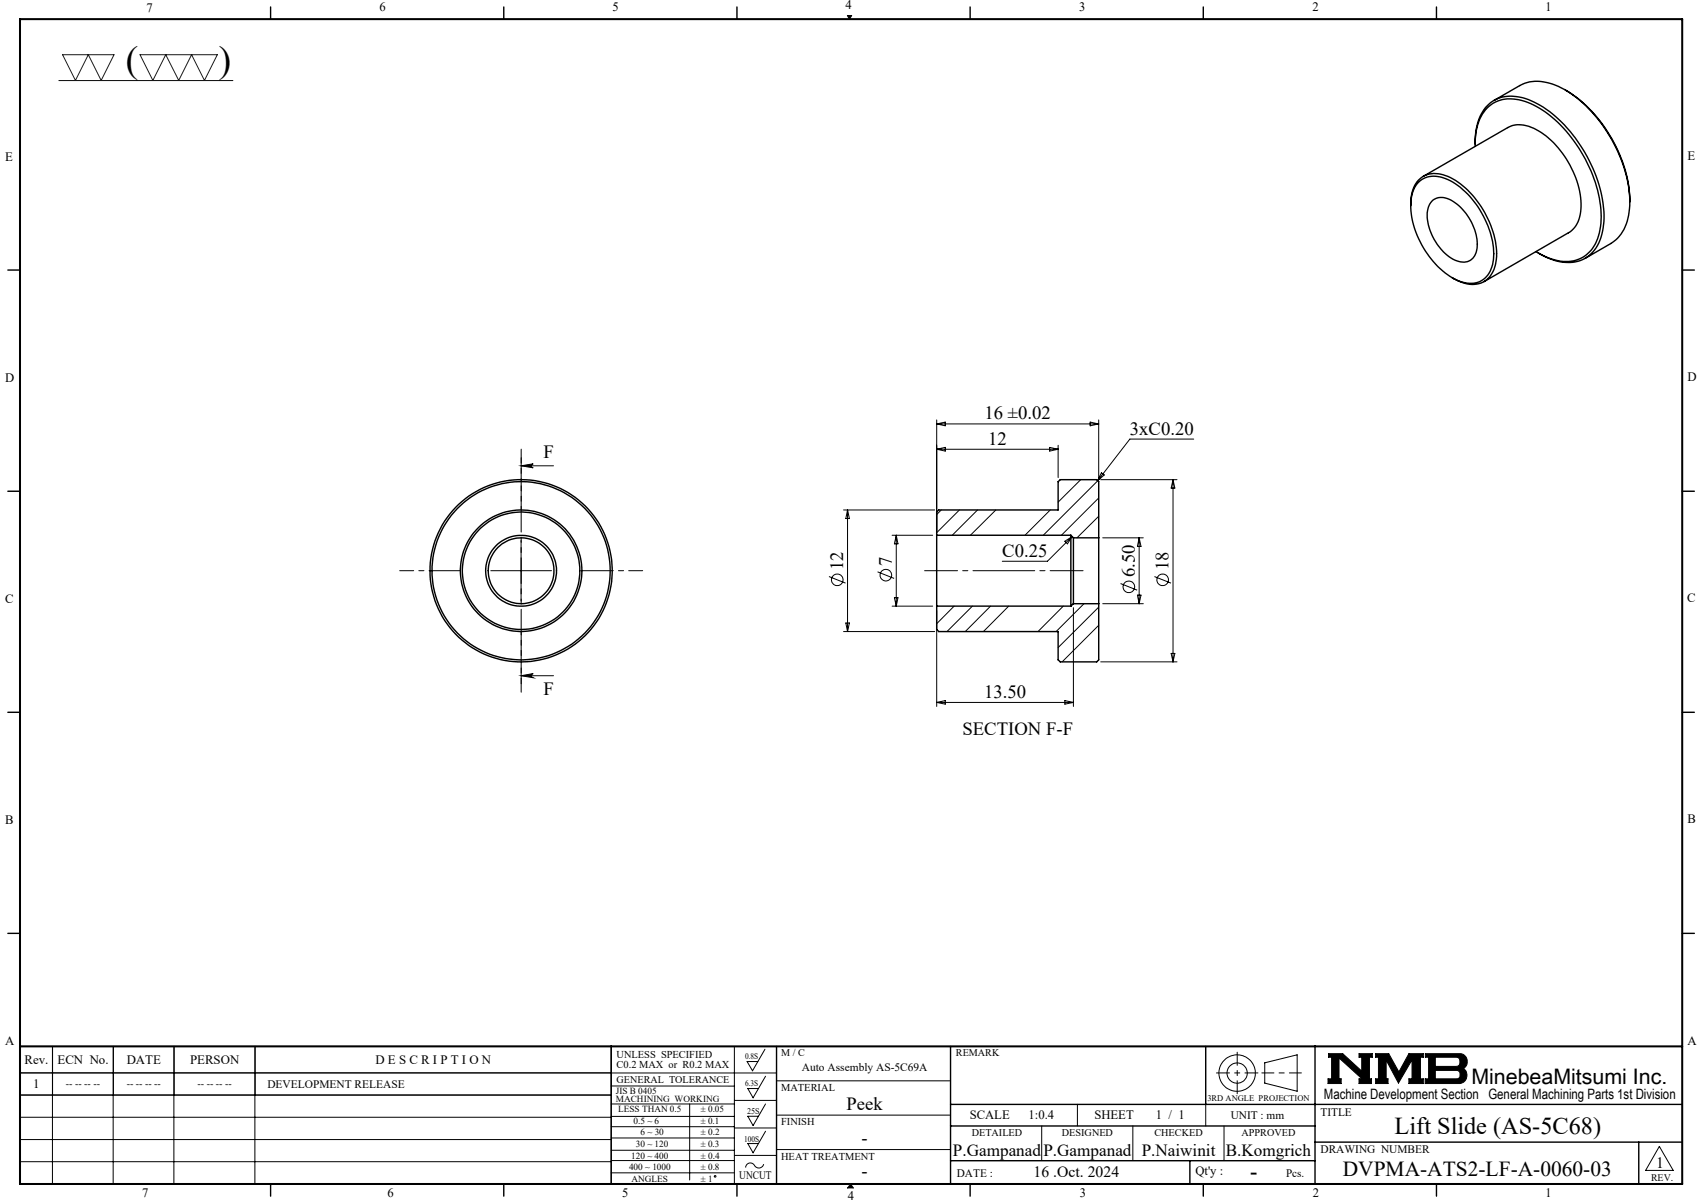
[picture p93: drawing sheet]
<svg xmlns="http://www.w3.org/2000/svg" width="420mm" height="297mm" viewBox="0 0 420 297" stroke-linecap="round" stroke-linejoin="round" font-family="sans-serif">
<defs><g id="words">
<g font-size="9.2">
<text x="31.1" y="17.7">(</text>
<text x="54" y="17.8">)</text>
</g>
<text font-size="6" x="344.4" y="280">Lift Slide (AS-5C68)</text>
<g font-size="5.3">
<text x="363.3" y="267.7">MinebeaMitsumi Inc.</text>
<text x="331.5" y="290.4">DVPMA-ATS2-LF-A-0060-03</text>
</g>
<text font-size="4.9" x="308.8" y="290.9">-</text>
<g font-size="4.6">
<text x="243.1" y="103.5">16 ±0.02</text>
<text x="279" y="107.3">3xC0.20</text>
<text x="134.2" y="113">F</text>
<text x="244" y="109.8">12</text>
<text x="247.5" y="137.5">C0.25</text>
<text x="208.2" y="140.8" transform="rotate(-90 208.2 140.8)">12</text>
<text x="220.2" y="139.6" transform="rotate(-90 220.2 139.6)">7</text>
<text x="280.2" y="142.5" transform="rotate(-90 280.2 142.5)">6.50</text>
<text x="288.6" y="140.8" transform="rotate(-90 288.6 140.8)">18</text>
<text x="134.2" y="171.6">F</text>
<text x="243" y="172.3">13.50</text>
<text x="237.7" y="181.5">SECTION F-F</text>
<text x="209" y="274.1">Peek</text>
<text x="212.7" y="282.4">-</text>
<text x="212.8" y="290.6">-</text>
</g>
<g font-size="4.2">
<text x="235.3" y="285.5">P.Gampanad</text>
<text x="257.6" y="285.5">P.Gampanad</text>
<text x="281.9" y="285.5">P.Naiwinit</text>
<text x="302.7" y="285.5">B.Komgrich</text>
</g>
<g font-size="3.9">
<text x="255.2" y="290.6">16 .Oct. 2024</text>
<text x="408.9" y="288.2">1</text>
</g>
<text font-size="3.5" x="326.9" y="271.4">Machine Development Section General Machining Parts 1st Division</text>
<g font-size="3.2">
<text x="36.1" y="2.9">7</text>
<text x="93.7" y="2.8">6</text>
<text x="151.3" y="2.8">5</text>
<text x="208.8" y="2.2">4</text>
<text x="266.5" y="2.8">3</text>
<text x="324.1" y="2.8">2</text>
<text x="381.6" y="2.8">1</text>
<text x="1.3" y="39.8">E</text>
<text x="416.6" y="39.5">E</text>
<text x="1.3" y="94.3">D</text>
<text x="416.6" y="94.1">D</text>
<text x="1.3" y="148.9">C</text>
<text x="416.6" y="148.7">C</text>
<text x="1.3" y="203.6">B</text>
<text x="416.6" y="203.3">B</text>
<text x="416.6" y="258">A</text>
<text x="1.3" y="258.1">A</text>
<text x="6.1" y="262.7">Rev.</text>
<text x="14.2" y="262.7">ECN No.</text>
<text x="31.3" y="262.7">DATE</text>
<text x="46.9" y="262.7">PERSON</text>
<text x="92.7" y="262.7">D E S C R I P T I O N</text>
<text x="8.2" y="268.7">1</text>
<text x="239.4" y="276.2">SCALE</text>
<text x="254" y="276.2">1:0.4</text>
<text x="270.2" y="276.2">SHEET</text>
<text x="285.4" y="276.2">1 / 1</text>
<text x="295.2" y="290.1">Qt'y :</text>
<text x="35.1" y="295.5">7</text>
<text x="95.7" y="295.6">6</text>
<text x="153.6" y="295.6">5</text>
<text x="209.3" y="296.3">4</text>
<text x="266.6" y="295.6">3</text>
<text x="324.2" y="295.6">2</text>
<text x="381.6" y="295.6">1</text>
</g>
<g font-size="2.8">
<text x="66" y="268.6">DEVELOPMENT RELEASE</text>
<text x="198" y="264.5">Auto Assembly AS-5C69A</text>
<text x="326" y="275.4">TITLE</text>
<text x="303.9" y="276.2">UNIT : mm</text>
<text x="326" y="284.7">DRAWING NUMBER</text>
<text x="182.5" y="291.2">UNCUT</text>
<text x="236.3" y="290.7">DATE :</text>
<text x="317.6" y="290.6">Pcs.</text>
</g>
<g font-size="2.6">
<text x="152.2" y="261.3">UNLESS SPECIFIED</text>
<text x="152.2" y="263.7">C0.2 MAX or R0.2 MAX</text>
<text x="192.9" y="269.4">MATERIAL</text>
<text x="192.9" y="277.7">FINISH</text>
<text x="192.9" y="286.3">HEAT TREATMENT</text>
</g>
<g font-size="2.5">
<text x="192.9" y="260.7">M / C</text>
<text x="236" y="260.7">REMARK</text>
<text x="16.3" y="268.5">-- -- -- --</text>
<text x="31.3" y="268.5">-- -- -- --</text>
<text x="48.8" y="268.5">-- -- -- --</text>
<text x="152.3" y="267.3">GENERAL TOLERANCE</text>
<text x="239.9" y="280.5">DETAILED</text>
<text x="262.2" y="280.5">DESIGNED</text>
<text x="285.1" y="280.5">CHECKED</text>
<text x="306.6" y="280.5">APPROVED</text>
<text x="407.7" y="291.5">REV.</text>
</g>
<g font-size="2.3">
<text x="152.1" y="270">JIS B 0405</text>
<text x="152.1" y="272.1">MACHINING WORKING</text>
<text x="152.7" y="274.6">LESS THAN 0.5</text>
<text x="173" y="274.6">± 0.05</text>
<text x="156.4" y="277.4">0.5 ~ 6</text>
<text x="158.1" y="280.3">6 ~ 30</text>
<text x="173" y="277.4">± 0.1</text>
<text x="173" y="280.3">± 0.2</text>
<text x="155.9" y="286">120 ~ 400</text>
<text x="157" y="283.2">30 ~ 120</text>
<text x="173" y="283.2">± 0.3</text>
<text x="173" y="286">± 0.4</text>
<text x="155.3" y="288.9">400 ~ 1000</text>
<text x="155.9" y="291.7">ANGLES</text>
<text x="173" y="288.9">± 0.8</text>
<text x="173" y="291.7">± 1</text>
</g>
<g font-size="2.1">
<text x="184" y="261.5">0.8S</text>
<text x="184" y="268.1">6.3S</text>
<text x="184.5" y="275">25S</text>
<text x="298.1" y="271.8">3RD ANGLE PROJECTION</text>
<text x="183.7" y="281.9">100S</text>
</g>
</g></defs>
<g fill="none" stroke="#000" stroke-width=".25">
<path d="M14.5 19.9h43M209.2 3.8h1.1l-.6 .9zM128.7 115h8M128.7 115l3-.5a.49 .49 0 0 0-.5 .5 .49 .49 0 0 0 .5 .5zM231.3 103.7v27.5M231.3 104.7l2.1-.5v.9zM231.3 110.9l2.1-.4v.9zM231.3 110.9h30M231.3 104.7h40M259.2 110.5l2.1 .4-2.1 .5zM261.3 109.9v8M266.8 118.4l-5.5 5.6"/>
<path d="M269.2 104.2l2.1 .5-2.1 .4zM271.1 118.7l-13.5 13.4M271.3 103.7v14.2M271.8 118.4h18.8M272 116.7l.7 .6-1.7 1.4zM289.6 118.4v45M289.6 118.4l.5 2.1h-.9zM294.7 108.4h-15.7l-8 10.3M128.7 133.4v15M208.3 125.9h22.5M209.3 125.9v30M209.3 125.9l.4 2.1h-.9z"/>
<path d="M220.3 132.1h10M221.3 132.1v17.5M221.3 132.1l.4 2.2h-.9zM232.4 125.9l-1.1 1.1M236.9 125.9l-5.6 5.6M241.4 125.9l-6.3 6.2M245.9 125.9l-6.3 6.2M259.3 125.9l-6.2 6.2M262.9 133.6l1.8-1.1-1.1 1.8zM264.7 132.5l-6.1 6.1h-11.1M271.3 122.9l-9.2 9.2M271.3 127.5l-5.4 5.3"/>
<path d="M272.3 132.8h10M281.3 132.8v16.2M281.3 132.8l.4 2.1h-.9zM121.2 140.9h15M204.7 142.3l4.1 1.7M208.3 155.9h22.5M208.8 153.8h.9l-.4 2.1zM216.7 141.2l4.1 1.6M220.3 149.6h10M220.8 147.6h.9l-.4 2zM231.3 150.7v23.7M235.6 149.6l-4.3 4.4"/>
<path d="M240.1 149.6l-6.3 6.3M244.6 149.6l-6.3 6.3M249.1 149.6l-6.3 6.3M262.5 149.6l-6.2 6.3M265 150v24.4M267.7 149l-6.9 6.9M271.3 149.9l-10 10M271.3 154.4l-9 9M272.3 149h10M276.7 144.1l4.1 1.6M280.8 146.9h.9l-.4 2.1zM285 142.3l4.1 1.7"/>
<path d="M128.7 166.8h8M128.7 166.8l3-.5a.51 .51 0 0 0-.5 .5 .51 .51 0 0 0 .5 .5zM231.3 173.4h33.7M231.3 173.4l2.1-.4v.8zM262.9 173l2.1 .4-2.1 .4zM271.8 163.4h18.8M289.2 161.3h.9l-.5 2.1zM13 258.3l-.1 34M27.9 258.3v34M28 258.3v12M42.9 258.3v34M43 258.3v12"/>
<path d="M62.9 258.3v34M63 258.3v12M181.3 258.3v34M188.9 259l-3.1 5.4-1.3-2.3h2.6M4.9 264.9h186.8M4.9 270.4h146M4.9 275.8h146M150.9 278.2h30.4M150.9 275.6h30.4M150.9 272.6h30.4M150.9 268.1h30.4M151 270.3h-146v-12h146l-.1 34"/>
<path d="M170.3 272.6v18.7M181.3 271.7h10.4M181.3 278.5h10.4M189 272.6l-3.1 5.3-1.3-2.3h2.7M189 279.3l-3.1 5.3-1.3-2.3h2.7M189 265.7l-3.1 5.3-1.3-2.3h2.7M191.7 266.8h43M191.7 275.3h43M257.2 278v8.6M266 272.7v5.3M279.7 278v8.6M297.7 272.7v5.3"/>
<path d="M302.2 278v8.6M312.3 262.4l8-2v9l-8-2zM328 260.1h3.5l4.7 4.3v-3.4h-.6v-.9h3.2v.9h-.7v5.3h.5v1.2h-3v-1.2h.7l-5.7-5.1v5.1h.6v1.2h-3.3v-1.2h.9v-5.3h-.8zM339.7 260.1h3.2l2.5 4.6 2.5-4.6h3.5v.9h-.7v5.3h.7v1.2h-3.5v-1.2h.8v-4.6l-3.4 5.7-3-5.7v4.6h.4v1.2h-3v-1.2h.7v-5.3h-.7zM351.9 260.1h8.4a1.97 1.97 0 0 1 1.9 1.5 1.97 1.97 0 0 1-.9 2.2 2.03 2.03 0 0 1 .8 2.2 2.03 2.03 0 0 1-1.8 1.5h-8.4v-1.2h.8v-5.3h-.8zM354.4 261h5.4l.6 .5 .1 1a.84 .84 0 0 1-.8 .8h-5.3zM354.4 264.3h5.4l.6 .4 .1 1a.79 .79 0 0 1-.8 .6h-5.3zM4.9 281.3h146M4.9 286.8h146M150.9 280.9h30.4M150.9 286.5h30.4M150.9 284h30.4"/>
<path d="M150.9 289.6h30.4M181.3 285.3h10.4M188.6 287.4a1.29 1.29 0 0 1-1.2 1 1.29 1.29 0 0 1-1.3-.9 1.14 1.14 0 0 0-1.3-.3 1.14 1.14 0 0 0-.7 1.1M191.7 283.8h43M210 292.3l.7 1M409.7 283l3.4 6h-6.8z"/>
<circle cx="206.7" cy="143.1" r="1.44"/>
<circle cx="218.7" cy="142" r="1.42"/>
<circle cx="278.7" cy="144.9" r="1.44"/>
<circle cx="287.1" cy="143.1" r="1.44"/>
<circle cx="305.5" cy="264.9" r="2.51"/>
<circle cx="305.5" cy="264.9" r="4.5"/>
<circle cx="176.6" cy="290.4" r=".2"/>
</g>
<path d="M311.6 264.9h9.7" fill="none" stroke="#000" stroke-width=".25" stroke-dasharray="15.2 1.3 1.3 1.3" stroke-dashoffset="12.3"/>
<path d="M305.5 259.8v10.2M300.4 264.9h10.2" fill="none" stroke="#000" stroke-width=".25" stroke-dasharray="15.2 1.3 1.3 1.3" stroke-dashoffset="12"/>
<g fill="none" stroke="#000" stroke-width=".35">
<path d="M66.8 1.7v3M124.4 1.7v3M182 1.7v3M239.5 1.7v3M297.1 1.7v3M354.7 1.7v3M364.2 36.2a13 13 0 0 1 3.5-10.6 9.5 9.5 0 0 1 10.3-.7 31.5 31.5 0 0 1 14.8 15.6 27.3 27.3 0 0 1 2.9 16.7 8.5 8.5 0 0 1-8.7 7.6 14.7 14.7 0 0 1-7.2-2.4M364.2 35.5a11.6 11.6 0 0 1 4-9.6 9.2 9.2 0 0 1 9-.6 30.5 30.5 0 0 1 15.2 15.9 26.3 26.3 0 0 1 2.5 16.3 8.4 8.4 0 0 1-11.7 6.5l-4-1.9M368.9 24.8l6.3-3.7a10.6 10.6 0 0 1 10.4 .6 33 33 0 0 1 13.8 15.6 30.5 30.5 0 0 1 3 12.5M386.5 22.2a34.4 34.4 0 0 1 15.9 27.2v.4M348.3 50.8a7.4 7.4 0 0 1 3.6-7.5 8.5 8.5 0 0 1 8.1 1.7 23.6 23.6 0 0 1 9.5 18.4 6.7 6.7 0 0 1-4.3 6.6 8.8 8.8 0 0 1-6.6-1.4M350.3 45a6.2 6.2 0 0 1 7.2-.7 22.1 22.1 0 0 1 11.3 17.6 7.5 7.5 0 0 1-3.4 7.6 8.2 8.2 0 0 1-7.9-1.6 22.4 22.4 0 0 1-9.1-18.1 7.6 7.6 0 0 1 1.9-4.8z"/>
<path d="M351.4 43.5l20.9-12a7.5 7.5 0 0 1 7.6 .8 23 23 0 0 1 10.4 19.4 6.8 6.8 0 0 1-3 5.8l-20.9 12M353.5 49.7a4.2 4.2 0 0 1 5.8 .4 13.2 13.2 0 0 1 5.4 11.2 3.5 3.5 0 0 1-5.4 2.9 13.2 13.2 0 0 1-6.8-12.1l.3-1.3zM402.4 49.8a11.8 11.8 0 0 1-3.9 9.8l-7.1 4.2M1.9 66.7h3M415.4 66.7h3M1.9 121.3h3M231.3 132.1v17.5M231.3 132.1v-5.7l.5-.5h29.5v-7l.5-.5h9l.5 .5v13.9M231.3 132.1h33.1M264.4 132.1v17.5M264.4 132.1l.6 .7M265 132.8v16.2"/>
<path d="M265 132.8h6.3M271.3 132.8v16.2M415.4 121.3h3M231.3 149.6h33.1M265 149h6.3M265 149l-.6 .6M271.3 149v13.9l-.5 .5h-9l-.5-.5v-7h-29.5l-.5-.5v-5.8M1.9 175.9h3M415.4 175.9h3M1.9 230.4h3M415.4 230.4h3M150.9 258.3v34"/>
<path d="M191.7 258.3v34M234.7 258.3v34M297.7 258.3v14.4M324.7 258.3v34M234.7 272.7h180.7M234.7 278h90M66.8 292.3v3M124.4 292.3v3M182 292.3v3M234.7 286.6h90M239.5 292.3v3M293.8 286.6v5.7"/>
<path d="M297.1 292.3v3M324.7 282h90.7M354.7 292.3v3M404.6 282v10.3"/>
<circle cx="128.7" cy="140.9" r="14.5"/>
<circle cx="128.7" cy="140.9" r="22"/>
<circle cx="128.7" cy="140.9" r="8.7"/>
<circle cx="128.7" cy="140.9" r="8.1"/>
<circle cx="128.7" cy="140.9" r="15"/>
<circle cx="128.7" cy="140.9" r="22.5"/>
</g>
<path d="M4.9 4.7h410.5v287.6h-410.5zM4.9 258.3h410.5" fill="none" stroke="#000" stroke-width=".5"/>
<path d="M210 292.3l-.7 1h1.4" fill="none" stroke="#00f" stroke-width=".25"/>
<g fill="#000">
<path d="M210 292.3l.7 1h-1.4z"/>
<path d="M209.2 3.8l.5 .9 .6-.9zM328 260.1v.9h.8v5.3h-.9v1.2h3.3v-1.2h-.6v-5.1l5.7 5.1h-.7v1.2h3v-1.2h-.5v-5.3h.7v-.9h-3.2v.9h.6v3.4l-4.7-4.3zM351.9 260.1v.9h.8v5.3h-.8v1.2h8.6l.7-.2 .6-.5 .4-.8v-.8l-.3-.8-.6-.6 .8-.8 .2-1.3-.5-.9-.5-.5-.6-.2zM354.4 264.3h5.4l.6 .4 .1 1-.6 .6h-5.5zM354.4 261l5.5 .1 .5 .5v1.1l-.3 .5-.3 .1h-5.4zM339.7 260.1v.9h.7v5.3h-.7v1.2h3v-1.2h-.4v-4.6l3 5.7 3.4-5.7v4.6h-.8v1.2h3.5v-1.2h-.7v-5.3h.7v-.9h-3.5l-2.5 4.6-2.5-4.6z" fill-rule="evenodd"/>
</g>
<path d="M128.7 113v55.8" fill="none" stroke="#000" stroke-width=".25" stroke-dasharray="6.3 1.3 1.3 1.3 1.3 1.3" stroke-dashoffset=".7"/>
<path d="M128.7 125.9v-15M113.7 140.9h-15M128.7 155.9v15M143.7 140.9h15" fill="none" stroke="#000" stroke-width=".25" stroke-dasharray="15.2 1.3 1.3 1.3" stroke-dashoffset="7.5"/>
<path d="M228.3 140.9h39.1" fill="none" stroke="#000" stroke-width=".25" stroke-dasharray="15.2 1.3 1.3 1.3" stroke-dashoffset="7.1"/>
<path d="M15.5 13.5h12.7l-3.2 6.4-3.2-6.4-3.2 6.4zM34.6 13.5h19.1l-3.2 6.4-3.2-6.4-3.2 6.4-3.2-6.4-3.2 6.4z" fill="none" stroke="#191924" stroke-width=".25"/>
<path d="M128.7 115l3-.5a.49 .49 0 0 0-.5 .5 .49 .49 0 0 0 .5 .5zM128.7 166.8l3-.5a.51 .51 0 0 0-.5 .5 .51 .51 0 0 0 .5 .5z" fill="#000"/>
<use href="#words"/>
</svg>
